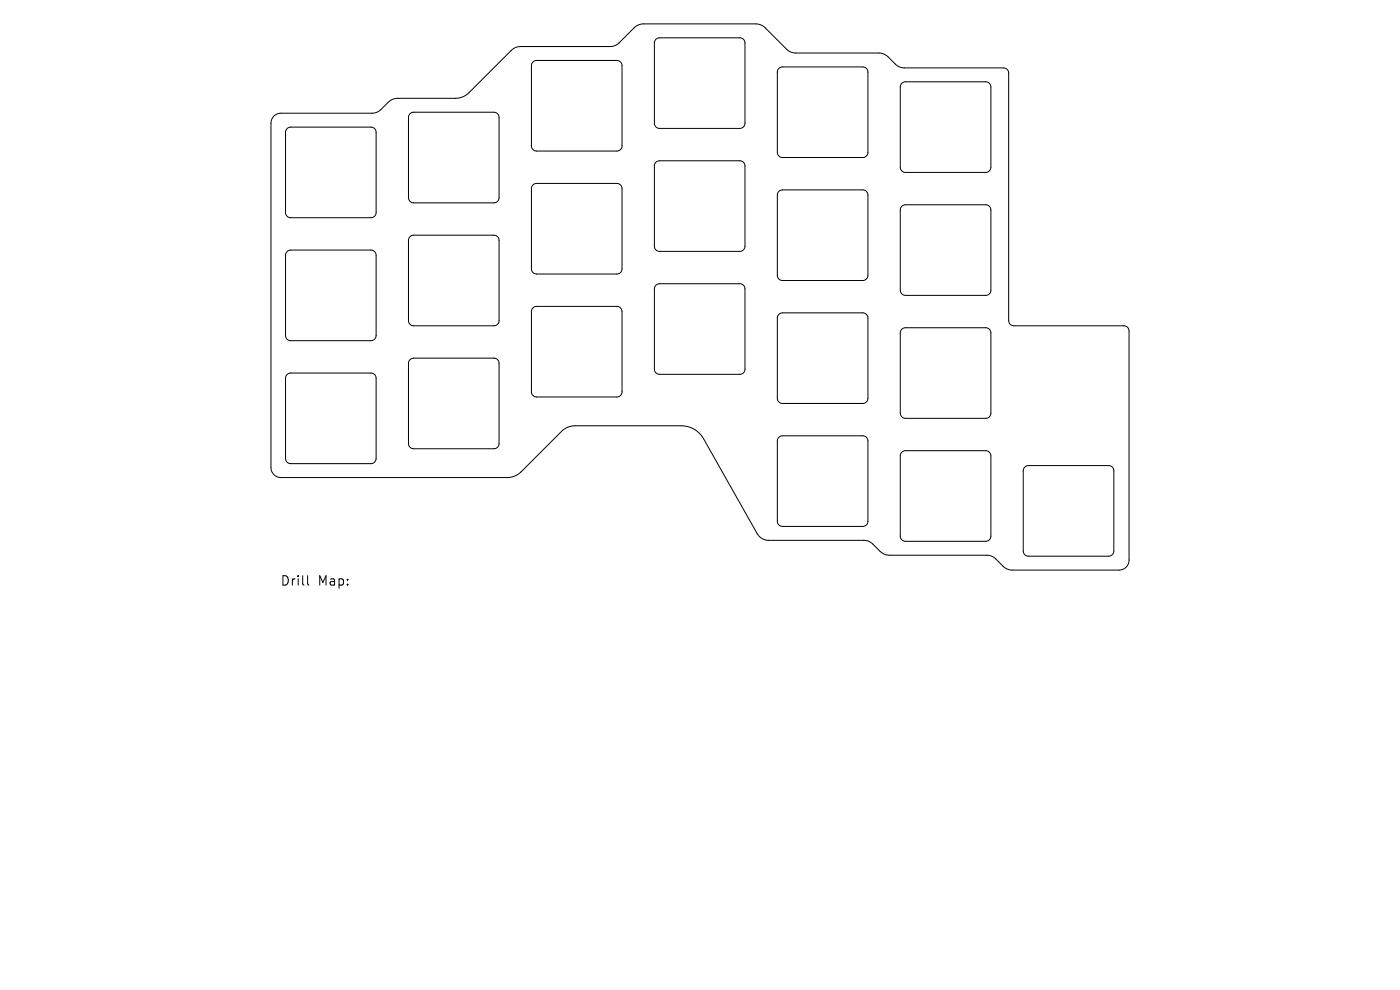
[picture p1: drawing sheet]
<svg xmlns="http://www.w3.org/2000/svg" width="297mm" height="210mm" viewBox="0 0 297 210" stroke-linecap="round" stroke-linejoin="round" font-family="sans-serif">
<defs><g id="words">
<g font-size="2.8">
<text x="59.4" y="124.5">Drill</text>
<text x="67.4" y="124.5">Map:</text>
</g>
</g></defs>
<g fill="none" stroke="#000" stroke-width=".21">
<path d="M139.1 8.3l.8-.3h17a1.1 1.1 0 0 1 1.1 1.1v17a1.1 1.1 0 0 1-1.1 1.1h-17a1.1 1.1 0 0 1-1.1-1.1v-17zM165.2 14.5l.8-.3h17a1.1 1.1 0 0 1 1.1 1.1v17a1.1 1.1 0 0 1-1.1 1.1h-17a1.1 1.1 0 0 1-1.1-1.1v-17zM191.3 17.7l.8-.3h17a1.1 1.1 0 0 1 1.1 1.1v17a1.1 1.1 0 0 1-1.1 1.1h-17a1.1 1.1 0 0 1-1.1-1.1v-17zM58.1 24.6l.6-.4 .9-.2h19.3a2.68 2.68 0 0 0 1.9-.8l1.6-1.5a2.81 2.81 0 0 1 2-.8h12.2a4.1 4.1 0 0 0 2.9-1.2l9-9a2.81 2.81 0 0 1 1.9-.8h19a2.68 2.68 0 0 0 1.9-.8l3.2-3.2a2.81 2.81 0 0 1 2-.8h23.8a2.81 2.81 0 0 1 2 .8l4.6 4.6a2.68 2.68 0 0 0 1.9 .7h17.6a2.81 2.81 0 0 1 2 .9l1.6 1.5a2.68 2.68 0 0 0 1.9 .8h21a1.1 1.1 0 0 1 1.1 1.1v52.5a1.1 1.1 0 0 0 1.1 1.1h23.3a1.1 1.1 0 0 1 1.1 1.1v48.6a2.13 2.13 0 0 1-2.1 2.1h-22.6a2.81 2.81 0 0 1-2-.8l-1.6-1.5a2.68 2.68 0 0 0-1.9-.8h-20.6a2.82 2.82 0 0 1-2-.8l-1.5-1.6a2.68 2.68 0 0 0-1.9-.8h-20.2a2.81 2.81 0 0 1-2.5-1.4l-11.3-20.1a5.4 5.4 0 0 0-4.8-2.8h-22.5a4.1 4.1 0 0 0-2.9 1.2l-8.5 8.6a4.2 4.2 0 0 1-3 1.2h-48a2.13 2.13 0 0 1-2.1-2.1v-73.1l.2-.9zM60.9 27.3l.8-.3h17a1.1 1.1 0 0 1 1.1 1.1v17a1.1 1.1 0 0 1-1.1 1.1h-17a1.1 1.1 0 0 1-1.1-1.1v-17zM87 24.1l.8-.3h17a1.1 1.1 0 0 1 1.1 1.1v17a1.1 1.1 0 0 1-1.1 1.1h-17a1.1 1.1 0 0 1-1.1-1.1v-17zM112.7 30.9v-17a1.1 1.1 0 0 1 1.1-1.1h17.1a1.1 1.1 0 0 1 1.1 1.1v17M112.7 30.9a1.1 1.1 0 0 0 1.1 1.1h17.1a1.1 1.1 0 0 0 1.1-1.1M113.1 39.2l.7-.3h17.1a1.1 1.1 0 0 1 1.1 1.1v17a1.1 1.1 0 0 1-1.1 1.1h-17.1a1.1 1.1 0 0 1-1.1-1.1v-17zM139.1 34.4l.8-.3h17a1.1 1.1 0 0 1 1.1 1.1v17a1.1 1.1 0 0 1-1.1 1.1h-17a1.1 1.1 0 0 1-1.1-1.1v-17zM60.9 53.4l.8-.4h17a1.1 1.1 0 0 1 1.1 1.1v17.1a1.1 1.1 0 0 1-1.1 1.1h-17a1.1 1.1 0 0 1-1.1-1.1v-17.1zM87 50.2l.8-.3h17a1.1 1.1 0 0 1 1.1 1.1v17a1.1 1.1 0 0 1-1.1 1.1h-17a1.1 1.1 0 0 1-1.1-1.1v-17z"/>
<path d="M165.2 40.6l.8-.3h17a1.1 1.1 0 0 1 1.1 1.1v17a1.1 1.1 0 0 1-1.1 1.1h-17a1.1 1.1 0 0 1-1.1-1.1v-17zM191.3 43.8l.8-.4h17a1.1 1.1 0 0 1 1.1 1.1v17.1a1.1 1.1 0 0 1-1.1 1.1h-17a1.1 1.1 0 0 1-1.1-1.1v-17.1zM60.9 79.5l.8-.4h17a1.1 1.1 0 0 1 1.1 1.1v17.1a1.1 1.1 0 0 1-1.1 1.1h-17a1.1 1.1 0 0 1-1.1-1.1v-17.1zM87 76.3l.8-.3h17a1.1 1.1 0 0 1 1.1 1.1v17a1.1 1.1 0 0 1-1.1 1.1h-17a1.1 1.1 0 0 1-1.1-1.1v-17zM113.1 65.3l.7-.3h17.1a1.1 1.1 0 0 1 1.1 1.1v17a1.1 1.1 0 0 1-1.1 1.1h-17.1a1.1 1.1 0 0 1-1.1-1.1v-17zM139.1 60.5l.8-.3h17a1.1 1.1 0 0 1 1.1 1.1v17a1.1 1.1 0 0 1-1.1 1.1h-17a1.1 1.1 0 0 1-1.1-1.1v-17zM165.2 66.7l.8-.3h17a1.1 1.1 0 0 1 1.1 1.1v17a1.1 1.1 0 0 1-1.1 1.1h-17a1.1 1.1 0 0 1-1.1-1.1v-17zM191.3 69.8l.8-.3h17a1.1 1.1 0 0 1 1.1 1.1v17a1.1 1.1 0 0 1-1.1 1.1h-17a1.1 1.1 0 0 1-1.1-1.1v-17zM165.2 92.8l.8-.4h17a1.1 1.1 0 0 1 1.1 1.1v17.1a1.1 1.1 0 0 1-1.1 1.1h-17a1.1 1.1 0 0 1-1.1-1.1v-17.1zM191.3 95.9l.8-.3h17a1.1 1.1 0 0 1 1.1 1.1v17a1.1 1.1 0 0 1-1.1 1.1h-17a1.1 1.1 0 0 1-1.1-1.1v-17zM217.4 99.1l.8-.3h17a1.1 1.1 0 0 1 1.1 1.1v17a1.1 1.1 0 0 1-1.1 1.1h-17a1.1 1.1 0 0 1-1.1-1.1v-17zM65.3 122.1v1.7l.2 .3"/>
</g>
<use href="#words"/>
</svg>
